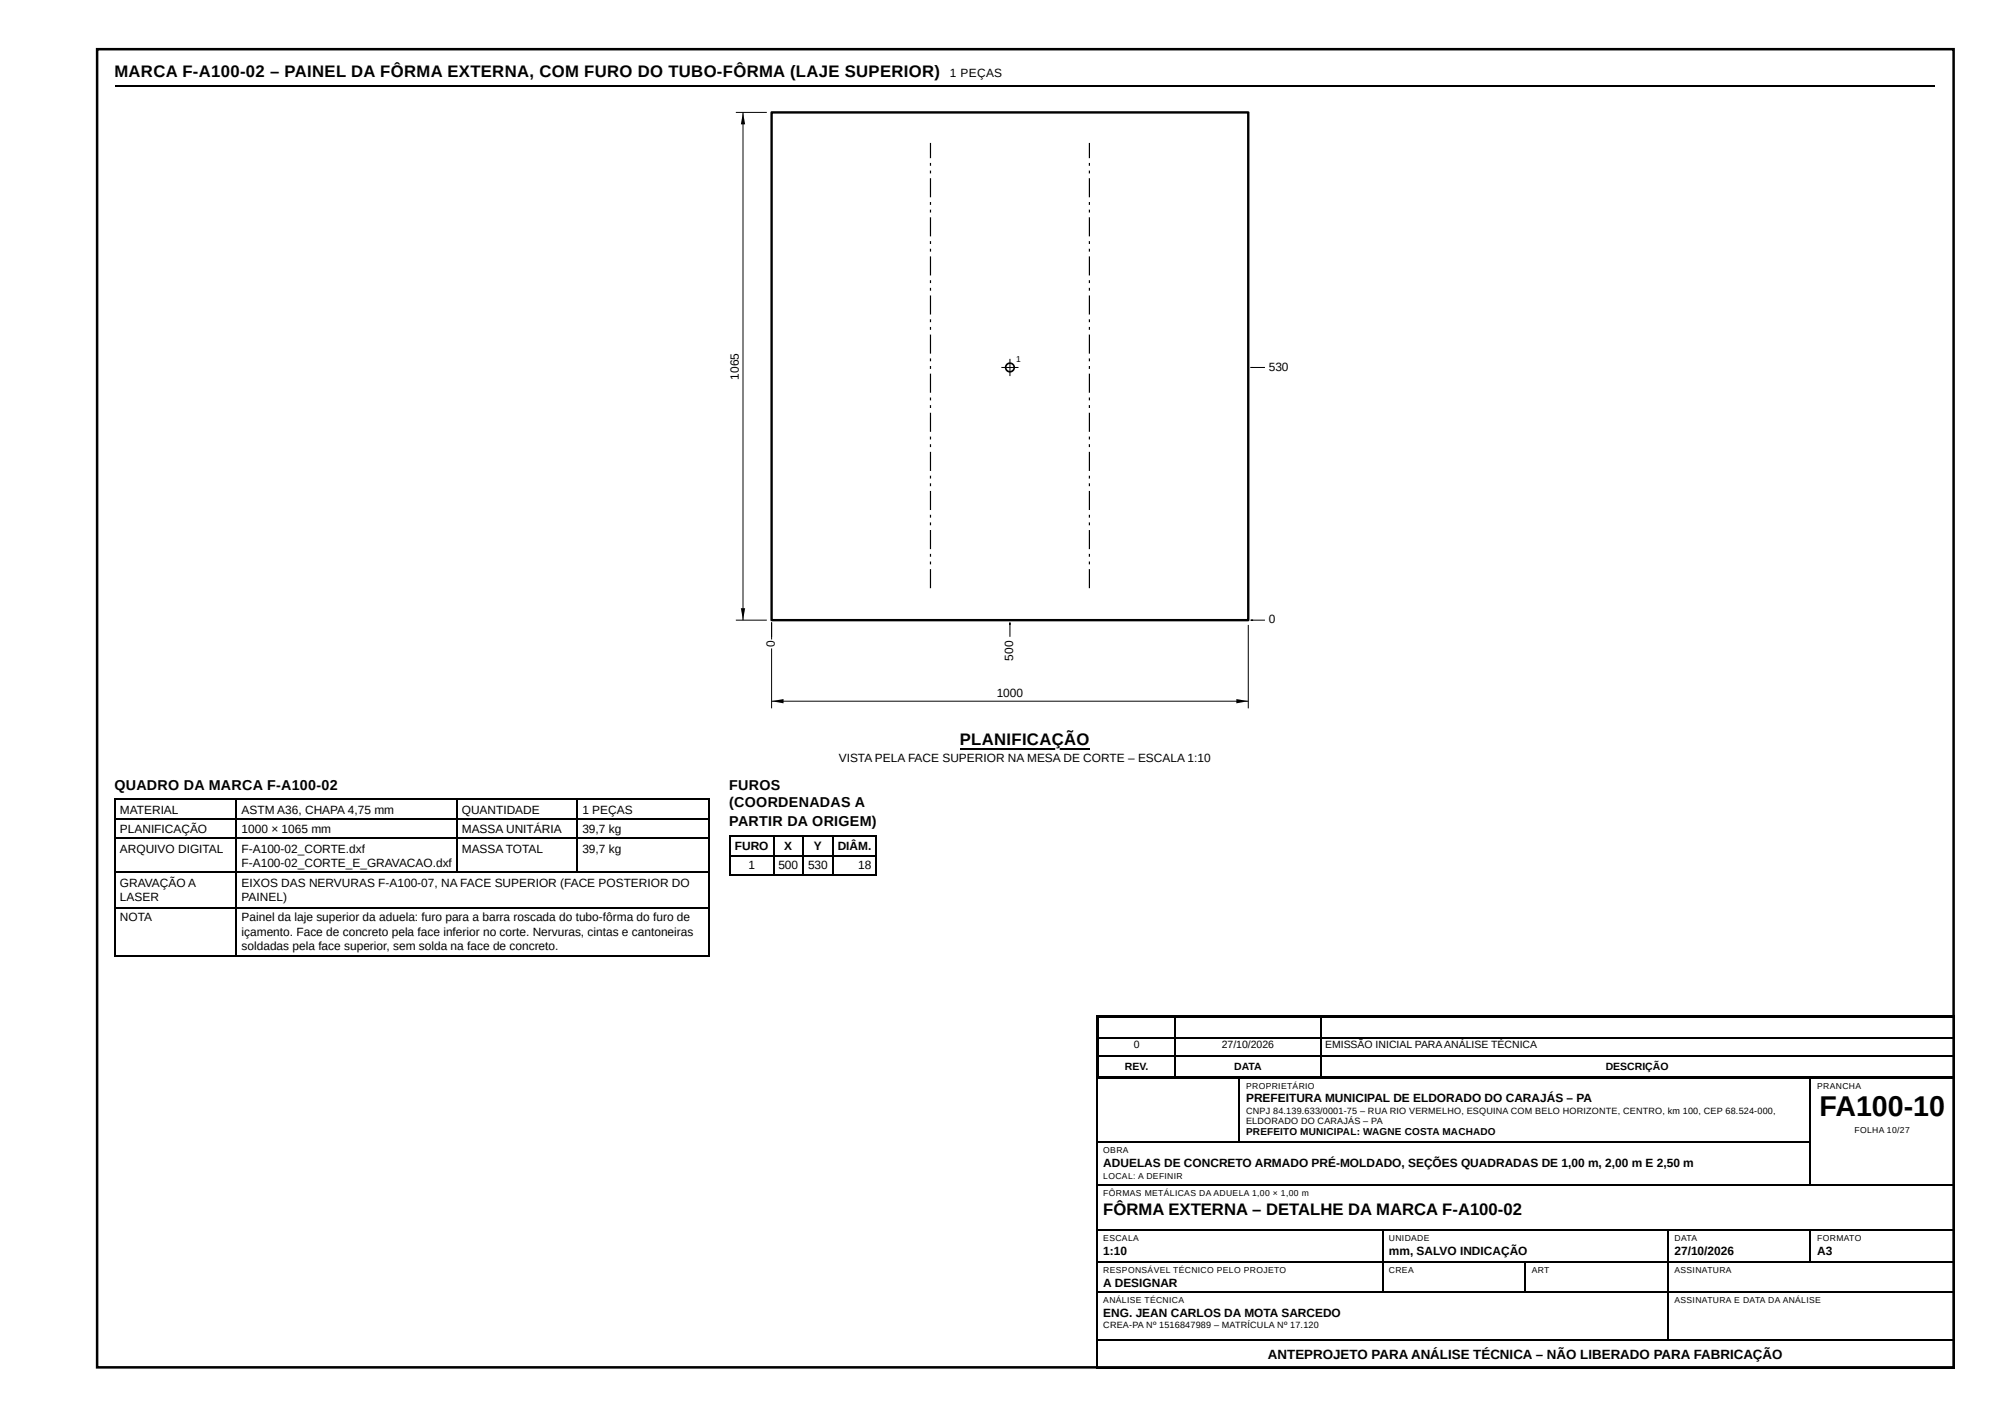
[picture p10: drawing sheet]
<svg xmlns="http://www.w3.org/2000/svg" width="420mm" height="297mm" viewBox="0 0 420 297" stroke-linecap="round" stroke-linejoin="round" font-family="sans-serif">
<defs><g id="words">
<text font-size="6" x="381.7" y="234.2">FA100-10</text>
<g font-size="3.5">
<text x="24" y="16.1">MARCA F-A100-02 – PAINEL DA FÔRMA EXTERNA, COM FURO DO TUBO-FÔRMA (LAJE SUPERIOR)</text>
<text x="201.4" y="156.4">PLANIFICAÇÃO</text>
<text x="231.5" y="254.8">FÔRMA EXTERNA – DETALHE DA MARCA F-A100-02</text>
</g>
<g font-size="3">
<text x="24" y="165.6">QUADRO DA MARCA F-A100-02</text>
<text x="153" y="165.6">FUROS</text>
<text x="153" y="169.3">(COORDENADAS A</text>
<text x="153" y="173.3">PARTIR DA ORIGEM)</text>
</g>
<text font-size="2.8" x="266" y="285">ANTEPROJETO PARA ANÁLISE TÉCNICA – NÃO LIBERADO PARA FABRICAÇÃO</text>
<g font-size="2.5">
<text x="199.3" y="16.1">1 PEÇAS</text>
<text x="176" y="159.8">VISTA PELA FACE SUPERIOR NA MESA DE CORTE – ESCALA 1:10</text>
<text x="25.2" y="170.7">MATERIAL</text>
<text x="50.7" y="170.7">ASTM A36, CHAPA 4,75 mm</text>
<text x="96.9" y="170.7">QUANTIDADE</text>
<text x="122.2" y="170.7">1 PEÇAS</text>
<text x="25.2" y="174.6">PLANIFICAÇÃO</text>
<text x="25.2" y="178.9">ARQUIVO DIGITAL</text>
<text x="50.7" y="174.6">1000 × 1065 mm</text>
<text x="50.7" y="178.9">F-A100-02_CORTE.dxf</text>
<text x="96.9" y="174.6">MASSA UNITÁRIA</text>
<text x="96.9" y="178.9">MASSA TOTAL</text>
<text x="122.2" y="174.6">39,7 kg</text>
<text x="122.2" y="178.9">39,7 kg</text>
<text x="154.2" y="178.3">FURO</text>
<text x="164.5" y="178.3">X</text>
<text x="170.8" y="178.3">Y</text>
<text x="175.7" y="178.3">DIÂM.</text>
<text x="50.7" y="181.8">F-A100-02_CORTE_E_GRAVACAO.dxf</text>
<text x="157" y="182.3">1</text>
<text x="163.3" y="182.3">500</text>
<text x="169.5" y="182.3">530</text>
<text x="180" y="182.3">18</text>
<text x="25.2" y="186">GRAVAÇÃO A</text>
<text x="25.2" y="188.9">LASER</text>
<text x="50.7" y="186">EIXOS DAS NERVURAS F-A100-07, NA FACE SUPERIOR (FACE POSTERIOR DO</text>
<text x="50.7" y="188.9">PAINEL)</text>
<text x="25.2" y="193.1">NOTA</text>
<text x="50.7" y="193.1">Painel da laje superior da aduela: furo para a barra roscada do tubo-fôrma do furo de</text>
<text x="50.7" y="196.3">içamento. Face de concreto pela face inferior no corte. Nervuras, cintas e cantoneiras</text>
<text x="50.7" y="199.2">soldadas pela face superior, sem solda na face de concreto.</text>
<text x="261.4" y="231.2">PREFEITURA MUNICIPAL DE ELDORADO DO CARAJÁS – PA</text>
<text x="231.5" y="244.7">ADUELAS DE CONCRETO ARMADO PRÉ-MOLDADO, SEÇÕES QUADRADAS DE 1,00 m, 2,00 m E 2,50 m</text>
<text x="231.5" y="263.3">1:10</text>
<text x="291.4" y="263.3">mm, SALVO INDICAÇÃO</text>
<text x="351.3" y="263.3">27/10/2026</text>
<text x="381.2" y="263.3">A3</text>
<text x="231.5" y="269.9">A DESIGNAR</text>
<text x="231.5" y="276.2">ENG. JEAN CARLOS DA MOTA SARCEDO</text>
</g>
<g font-size="2.5" fill="#fff">
<text x="266.2" y="77.8">530</text>
<text x="155" y="79.6" transform="rotate(-90 155 79.6)">1065</text>
<text x="266.2" y="130.8">0</text>
<text x="162.6" y="135.8" transform="rotate(-90 162.6 135.8)">0</text>
<text x="212.6" y="138.5" transform="rotate(-90 212.6 138.5)">500</text>
<text x="209.1" y="146.2">1000</text>
</g>
<g font-size="2.2">
<text x="237.9" y="219.9">0</text>
<text x="256.3" y="219.9">27/10/2026</text>
<text x="278" y="219.9">EMISSÃO INICIAL PARAANÁLISE TÉCNICA</text>
<text x="236" y="224.4">REV.</text>
<text x="258.9" y="224.4">DATA</text>
<text x="336.9" y="224.4">DESCRIÇÃO</text>
</g>
<text font-size="2.1" x="261.4" y="238.1">PREFEITO MUNICIPAL: WAGNE COSTA MACHADO</text>
<g font-size="1.9">
<text x="261.4" y="233.6">CNPJ 84.139.633/0001-75 – RUA RIO VERMELHO, ESQUINA COM BELO HORIZONTE, CENTRO, km 100, CEP 68.524-000,</text>
<text x="261.4" y="235.7">ELDORADO DO CARAJÁS – PA</text>
<text x="231.5" y="278.6">CREA-PA Nº 1516847989 – MATRÍCULA Nº 17.120</text>
</g>
<text font-size="1.8" fill="#fff" x="213.2" y="76">1</text>
<g font-size="1.8">
<text x="261.4" y="228.3">PROPRIETÁRIO</text>
<text x="381.2" y="228.3">PRANCHA</text>
<text x="389" y="237.6">FOLHA 10/27</text>
<text x="231.5" y="241.8">OBRA</text>
<text x="231.5" y="247.4">LOCAL: A DEFINIR</text>
<text x="231.5" y="250.8">FÔRMAS METÁLICAS DA ADUELA 1,00 × 1,00 m</text>
<text x="231.5" y="260.4">ESCALA</text>
<text x="291.4" y="260.4">UNIDADE</text>
<text x="351.3" y="260.4">DATA</text>
<text x="381.2" y="260.4">FORMATO</text>
<text x="231.5" y="267">RESPONSÁVEL TÉCNICO PELO PROJETO</text>
<text x="291.4" y="267">CREA</text>
<text x="321.3" y="267">ART</text>
<text x="351.3" y="267">ASSINATURA</text>
<text x="231.5" y="273.3">ANÁLISE TÉCNICA</text>
<text x="351.3" y="273.3">ASSINATURA E DATA DA ANÁLISE</text>
</g>
</g></defs>
<path d="M24.1 18.1h381.8" fill="none" stroke="#000" stroke-width=".26"/>
<path d="M161.9 23.6h100v106.5h-100z" fill="none" stroke="#000" stroke-width=".5"/>
<g fill="#000">
<path d="M195.1 119.4h.2v4h-.2zM195.1 117.8h.2v.6h-.2zM195.1 116.2h.2v.6h-.2zM195.1 111.2h.2v4h-.2zM195.1 109.6h.2v.6h-.2zM195.1 108h.2v.6h-.2zM195.1 103h.2v4h-.2zM195.1 101.4h.2v.6h-.2zM195.1 99.8h.2v.6h-.2zM195.1 94.8h.2v4h-.2zM195.1 93.2h.2v.6h-.2zM195.1 91.6h.2v.6h-.2zM195.1 86.6h.2v4h-.2zM195.1 85h.2v.6h-.2zM195.1 83.4h.2v.6h-.2zM195.1 78.4h.2v4h-.2zM195.1 76.8h.2v.6h-.2zM195.1 75.2h.2v.6h-.2zM195.1 70.2h.2v4h-.2zM195.1 68.6h.2v.6h-.2zM195.1 67h.2v.6h-.2zM195.1 62h.2v4h-.2zM195.1 60.4h.2v.6h-.2zM195.1 58.8h.2v.6h-.2zM195.1 53.8h.2v4h-.2zM195.1 52.2h.2v.6h-.2zM195.1 50.6h.2v.6h-.2zM195.1 45.6h.2v4h-.2zM195.1 44h.2v.6h-.2zM195.1 42.4h.2v.6h-.2zM195.1 37.4h.2v4h-.2zM195.1 35.8h.2v.6h-.2zM195.1 34.2h.2v.6h-.2zM195.1 30h.2v3.2h-.2z"/>
<path d="M228.4 119.4h.3v4h-.3zM228.4 117.8h.3v.6h-.3zM228.4 116.2h.3v.6h-.3zM228.4 111.2h.3v4h-.3zM228.4 109.6h.3v.6h-.3zM228.4 108h.3v.6h-.3zM228.4 103h.3v4h-.3zM228.4 101.4h.3v.6h-.3zM228.4 99.8h.3v.6h-.3zM228.4 94.8h.3v4h-.3zM228.4 93.2h.3v.6h-.3zM228.4 91.6h.3v.6h-.3zM228.4 86.6h.3v4h-.3zM228.4 85h.3v.6h-.3zM228.4 83.4h.3v.6h-.3zM228.4 78.4h.3v4h-.3zM228.4 76.8h.3v.6h-.3zM228.4 75.2h.3v.6h-.3zM228.4 70.2h.3v4h-.3zM228.4 68.6h.3v.6h-.3zM228.4 67h.3v.6h-.3zM228.4 62h.3v4h-.3zM228.4 60.4h.3v.6h-.3zM228.4 58.8h.3v.6h-.3zM228.4 53.8h.3v4h-.3zM228.4 52.2h.3v.6h-.3zM228.4 50.6h.3v.6h-.3zM228.4 45.6h.3v4h-.3zM228.4 44h.3v.6h-.3zM228.4 42.4h.3v.6h-.3zM228.4 37.4h.3v4h-.3zM228.4 35.8h.3v.6h-.3zM228.4 34.2h.3v.6h-.3zM228.4 30h.3v3.2h-.3z"/>
</g>
<circle cx="211.9" cy="77.1" r=".9" fill="#fff"/>
<circle cx="211.9" cy="77.1" r=".9" fill="none" stroke="#000" stroke-width=".35"/>
<path d="M154.4 23.6h6.5M155.9 23.6v106.5M210.1 77.1h3.6M211.9 75.3v3.6M262.9 77.1h-.5h3M154.4 130.1h6.5M161.9 133.6v-3v18M211.9 131.1v-.5v3M261.9 131.1v17.5M262.9 130.1h-.5h3M161.9 147.1h100" fill="none" stroke="#000" stroke-width=".21"/>
<path d="M155.9 23.6l.4 2.5h-.9zM155.4 127.6h.9l-.4 2.5zM161.9 147.1l2.5-.5v.9zM259.4 146.6l2.5 .5-2.5 .4z" fill="#000"/>
<g fill="none" stroke="#000" stroke-width=".26">
<path d="M201.4 157h27.2M24.1 167.6h124.9M24.1 171.8h124.9M24.1 175.8h124.9M24.2 167.5v33.1M49.6 167.5v33.1M95.9 167.5v15.6M121 167.5v15.6M148.8 167.5v33.1M152.9 175.3h31M152.9 179.5h31M153.1 175.2v8.4"/>
<path d="M162.3 175.2v8.4M168.4 175.2v8.4M174.8 175.2v8.4M183.8 175.2v8.4M24.1 183h124.9M24.1 190.4h124.9M152.9 183.5h31M24.1 200.4h124.9M229.9 213.1h180.2M230.1 213v74.1M230.2 213.4h179.9M230.2 217.6h179.9"/>
<path d="M230.3 213.3v12.7M246.5 213.3v12.7M277.2 213.3v12.7M410 213.3v12.7M229.9 226.1h180.2M230.2 221.6h179.9M230.2 225.8h179.9M230.2 239.6h149.7M260 226.2v13.5M379.8 226.2v22.5M410 226.2v60.9M230.2 248.6h179.9"/>
<path d="M230.2 258.1h179.9M290.1 258.2v13M349.9 258.2v23.1M379.8 258.2v6.6M230.2 264.7h179.9M230.2 271.1h179.9M320 264.8v6.4M230.2 281.1h179.9M230.2 286.9h179.9"/>
</g>
<path d="M20.4 10.3h389.4v276.5h-389.4z" fill="none" stroke="#000" stroke-width=".53"/>
<use href="#words"/>
</svg>
